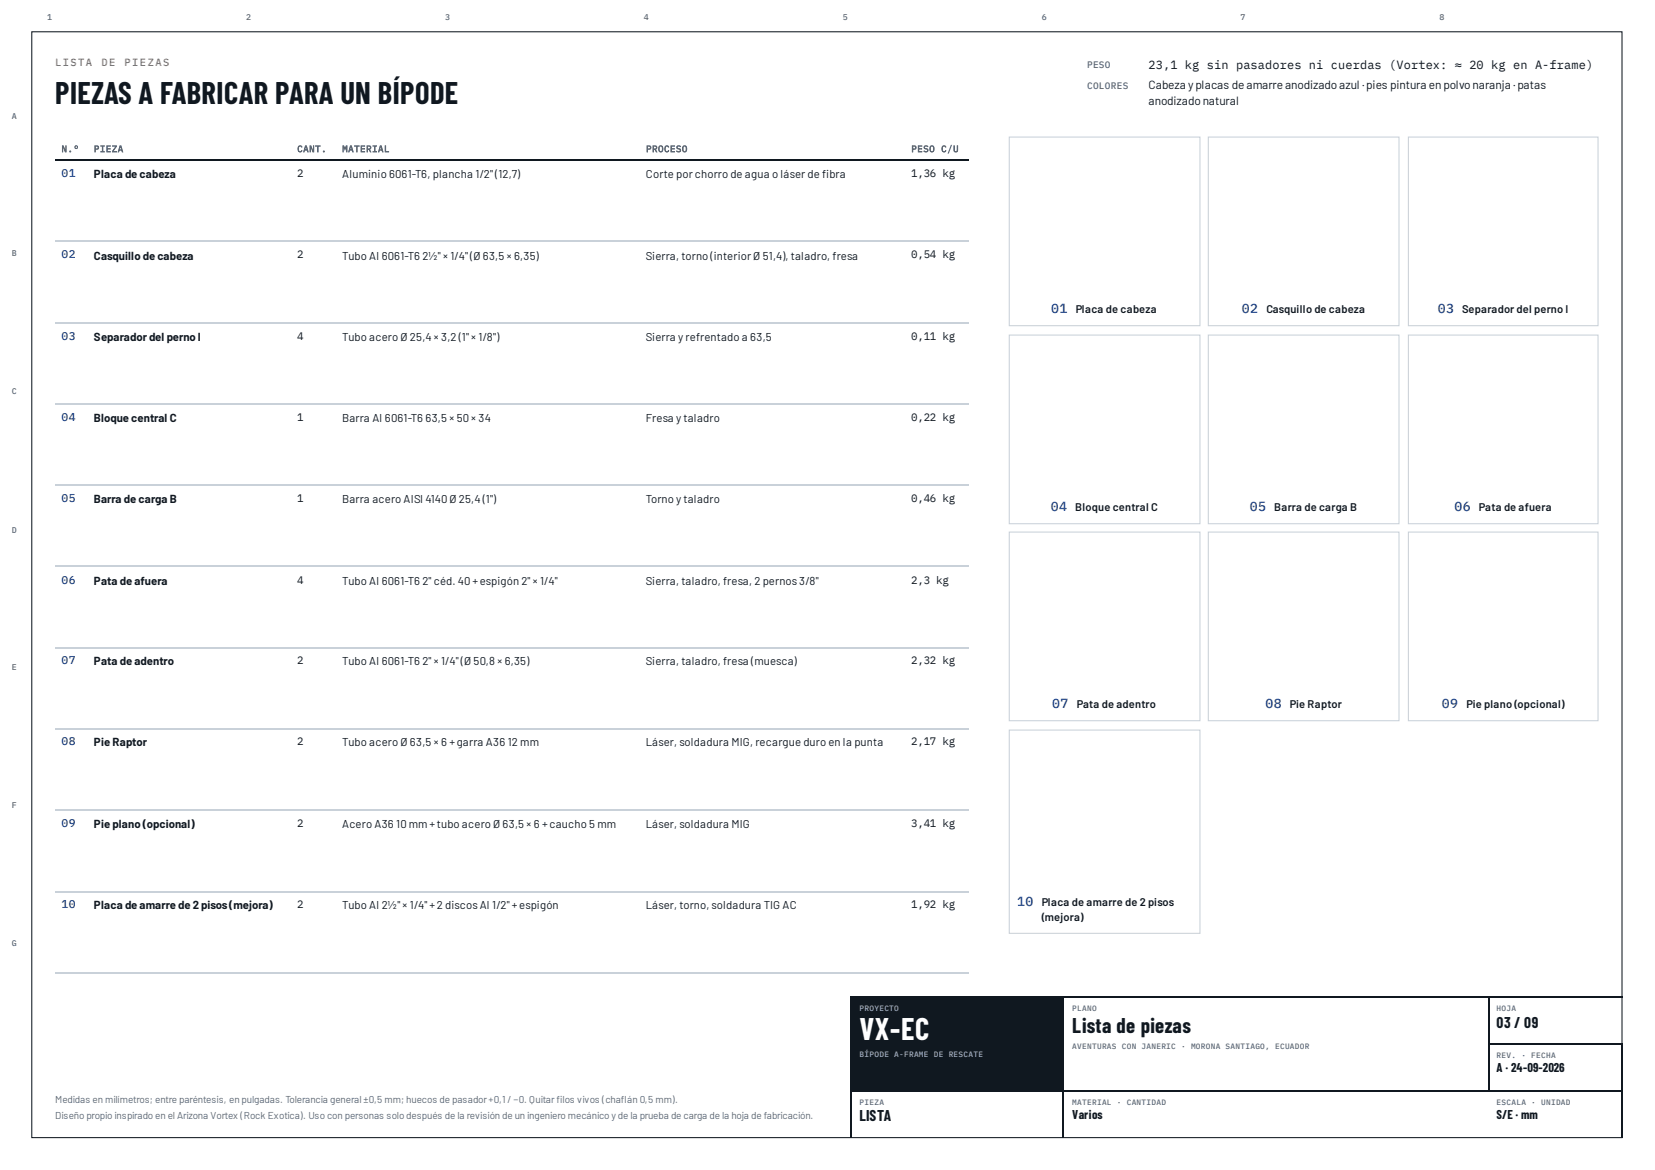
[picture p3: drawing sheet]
<svg xmlns="http://www.w3.org/2000/svg" width="420mm" height="297mm" viewBox="0 0 420 297" stroke-linecap="round" stroke-linejoin="round" font-family="sans-serif">
<defs><g id="words">
<text font-size="7.8" fill="#101820" x="14" y="26.5">PIEZAS A FABRICAR PARA UN BÍPODE</text>
<text font-size="7.8" fill="#fff" x="218.3" y="264.1">VX-EC</text>
<text font-size="5.3" fill="#101820" x="272.3" y="262.2">Lista de piezas</text>
<g font-size="3.9" fill="#101820">
<text x="380" y="260.9">03 / 09</text>
<text x="218.3" y="284.7">LISTA</text>
</g>
<g font-size="3.3" fill="#1646a8">
<text x="266.9" y="79.4">01</text>
<text x="315.3" y="79.4">02</text>
<text x="365.1" y="79.4">03</text>
<text x="266.8" y="129.6">04</text>
<text x="317.3" y="129.6">05</text>
<text x="369.3" y="129.6">06</text>
<text x="267.2" y="179.7">07</text>
<text x="321.3" y="179.7">08</text>
<text x="366.1" y="179.7">09</text>
<text x="258.3" y="229.9">10</text>
</g>
<g font-size="3.2" fill="#101820">
<text x="380" y="272.3">A · 24-09-2026</text>
<text x="272.3" y="284.2">Varios</text>
<text x="380" y="284.2">S/E · mm</text>
</g>
<g font-size="3" fill="#101820">
<text x="291.6" y="17.5">23,1 kg sin pasadores ni cuerdas (Vortex: ≈ 20 kg en A-frame)</text>
<text x="291.6" y="22.5">Cabeza yplacas deamarreanodizadoazul ·pies pintura enpolvonaranja ·patas</text>
<text x="291.6" y="26.7">anodizadonatural</text>
</g>
<g font-size="2.9" fill="#1646a8">
<text x="15.6" y="45">01</text>
<text x="15.6" y="65.6">02</text>
<text x="15.6" y="86.3">03</text>
<text x="15.6" y="106.9">04</text>
<text x="15.6" y="127.5">05</text>
<text x="15.6" y="148.2">06</text>
<text x="15.6" y="168.5">07</text>
<text x="15.6" y="189.2">08</text>
<text x="15.6" y="209.8">09</text>
<text x="15.6" y="230.5">10</text>
</g>
<g font-size="2.9" fill="#101820">
<text x="23.8" y="45.2">Placa de cabeza</text>
<text x="86.9" y="45.2">Aluminio 6061-T6, plancha 1/2&quot; (12,7)</text>
<text x="164" y="45.2">Corte por chorro de agua o láser de fbra</text>
<text x="208.7" y="45.2">i</text>
<text x="23.8" y="65.9">Casquillo de cabeza</text>
<text x="86.9" y="65.9">Tubo Al 6061-T6</text>
<text x="107.2" y="65.9">2½&quot; × 1/4&quot; (Ø 63,5 × 6,35)</text>
<text x="164" y="65.9">Sierra, torno (interior Ø 51,4), taladro, fresa</text>
<text x="23.8" y="86.5">Separadordel perno I</text>
<text x="86.9" y="86.5">Tubo acero Ø 25,4 × 3,2 (1&quot; × 1/8&quot;)</text>
<text x="164" y="86.5">Sierra y refrentado a 63,5</text>
<text x="23.8" y="107.2">Bloque central C</text>
<text x="86.9" y="107.2">Barra Al 6061-T6</text>
<text x="108" y="107.2">63,5 × 50× 34</text>
<text x="164" y="107.2">Fresa y taladro</text>
<text x="23.8" y="127.8">Barra de carga B</text>
<text x="86.9" y="127.8">Barra acero AISI 4140Ø 25,4 (1&quot;)</text>
<text x="164" y="127.8">Torno y taladro</text>
<text x="23.8" y="148.4">Pata de afuera</text>
<text x="86.9" y="148.4">Tubo Al 6061-T6</text>
<text x="107.2" y="148.4">2&quot; céd. 40+espigón 2&quot; × 1/4&quot;</text>
<text x="164" y="148.4">Sierra, taladro, fresa, 2 pernos3/8&quot;</text>
<text x="23.8" y="168.8">Pata de adentro</text>
<text x="86.9" y="168.8">Tubo Al 6061-T6</text>
<text x="107.2" y="168.8">2&quot; × 1/4&quot; (Ø 50,8 × 6,35)</text>
<text x="164" y="168.8">Sierra, taladro, fresa (muesca)</text>
<text x="23.8" y="189.4">Pie Raptor</text>
<text x="86.9" y="189.4">Tubo acero Ø 63,5 × 6 +garra A36</text>
<text x="128.9" y="189.4">12 mm</text>
<text x="164" y="189.4">Láser, soldadura MIG, recargue duro en la punta</text>
<text x="23.8" y="210.1">Pie plano (opcional)</text>
<text x="86.9" y="210.1">Acero A36</text>
<text x="100.6" y="210.1">10mm +tubo acero Ø 63,5 × 6 +caucho 5 mm</text>
<text x="164" y="210.1">Láser, soldadura MIG</text>
<text x="23.8" y="230.7">Placa de amarre de 2 pisos(mejora)</text>
<text x="86.9" y="230.7">Tubo Al 2½&quot; × 1/4&quot; +2 discosAl 1/2&quot; +espigón</text>
<text x="164" y="230.7">Láser, torno, soldadura TIG AC</text>
</g>
<g font-size="2.8" fill="#101820">
<text x="75.4" y="45">2</text>
<text x="231.4" y="45">1,36 kg</text>
<text x="75.4" y="65.6">2</text>
<text x="231.4" y="65.6">0,54 kg</text>
<text x="273.1" y="79.4">Placa de cabeza</text>
<text x="321.5" y="79.4">Casquillo de cabeza</text>
<text x="371.3" y="79.4">Separador del perno I</text>
<text x="75.4" y="86.3">4</text>
<text x="231.4" y="86.3">0,11 kg</text>
<text x="75.4" y="106.9">1</text>
<text x="231.4" y="106.9">0,22 kg</text>
<text x="75.4" y="127.5">1</text>
<text x="231.4" y="127.5">0,46 kg</text>
<text x="273" y="129.6">Bloque central C</text>
<text x="323.5" y="129.6">Barra de carga B</text>
<text x="375.5" y="129.6">Pata de afuera</text>
<text x="75.4" y="148.2">4</text>
<text x="231.4" y="148.2">2,3 kg</text>
<text x="75.4" y="168.5">2</text>
<text x="231.4" y="168.5">2,32 kg</text>
<text x="273.4" y="179.7">Pata de adentro</text>
<text x="327.5" y="179.7">Pie Raptor</text>
<text x="372.3" y="179.7">Pie plano (opcional)</text>
<text x="75.4" y="189.2">2</text>
<text x="231.4" y="189.2">2,17 kg</text>
<text x="75.4" y="209.8">2</text>
<text x="231.4" y="209.8">3,41 kg</text>
<text x="75.4" y="230.5">2</text>
<text x="231.4" y="230.5">1,92 kg</text>
<text x="264.5" y="229.9">Placa de amarre de 2 pisos</text>
<text x="264.5" y="233.9">(mejora)</text>
</g>
<g font-size="2.6" fill="#e0621b">
<text x="14" y="16.7">LISTA</text>
<text x="25.7" y="16.7">DE</text>
<text x="31.6" y="16.7">PIEZAS</text>
</g>
<g font-size="2.5" fill="#5b6875">
<text x="14" y="279.9">Medidas en milímetros; entre paréntesis, en pulgadas. Tolerancia general ±0,5 mm; huecos de pasador+0,1 / −0. Quitarflos vivos (chafán 0,5 mm).</text>
<text x="141.3" y="279.9">i</text>
<text x="157.7" y="279.9">l</text>
<text x="14" y="284.2">Diseño propio inspirado en el Arizona Vortex (Rock Exotica). Uso con personas solo después de la revisión de un ingeniero mecánico yde la prueba de carga de la hoja de fabricación.</text>
</g>
<g font-size="2.4" fill="#5b6875">
<text x="276" y="17.2">PESO</text>
<text x="276" y="22.5">COLORES</text>
<text x="15.6" y="38.6">N.º</text>
<text x="23.8" y="38.6">PIEZA</text>
<text x="75.4" y="38.6">CANT.</text>
<text x="86.9" y="38.6">MATERIAL</text>
<text x="164" y="38.6">PROCESO</text>
<text x="231.4" y="38.6">PESO C/U</text>
</g>
<g font-size="2.1" fill="#5b6875">
<text x="12" y="5">1</text>
<text x="62.5" y="5">2</text>
<text x="113" y="5">3</text>
<text x="163.5" y="5">4</text>
<text x="214" y="5">5</text>
<text x="264.5" y="5">6</text>
<text x="315" y="5">7</text>
<text x="365.5" y="5">8</text>
<text x="3" y="30.2">A</text>
<text x="3" y="65.1">B</text>
<text x="3" y="100">C</text>
<text x="3" y="135.2">D</text>
<text x="3" y="170.1">E</text>
<text x="3" y="205.1">F</text>
<text x="3" y="240.2">G</text>
</g>
<g font-size="2" fill="#9fb0c1">
<text x="218.3" y="256.6">PROYECTO</text>
<text x="218.3" y="268.3">BÍPODE A-FRAME DE RESCATE</text>
</g>
<g font-size="2" fill="#5b6875">
<text x="272.3" y="256.6">PLANO</text>
<text x="380" y="256.6">HOJA</text>
<text x="272.3" y="266.2">AVENTURAS CON JANERIC · MORONA SANTIAGO, ECUADOR</text>
<text x="380" y="268.6">REV. · FECHA</text>
<text x="218.3" y="280.5">PIEZA</text>
<text x="272.3" y="280.5">MATERIAL · CANTIDAD</text>
<text x="380" y="280.5">ESCALA · UNIDAD</text>
</g>
</g></defs>
<path d="M8.1 8.1h403.7v280.7h-403.7zM14 40.6h232.1M215.9 253.1h196.1M216 252.9v36" fill="none" stroke="#101820" stroke-width=".26"/>
<g fill="none" stroke="#c9d1d9" stroke-width=".26">
<path d="M256.2 34.8h48.5v47.9h-48.5zM306.8 34.8h48.4v47.9h-48.4zM357.6 34.8h48.1v47.9h-48.1zM14 61.3h232.1M14 81.9h232.1M256.2 85.1h48.5v47.9h-48.5zM306.8 85.1h48.4v47.9h-48.4zM357.6 85.1h48.1v47.9h-48.1zM14 102.5h232.1M14 123.2h232.1M256.2 135.1h48.5v47.9h-48.5zM306.8 135.1h48.4v47.9h-48.4z"/>
<path d="M357.6 135.1h48.1v47.9h-48.1zM14 143.8h232.1M14 164.4h232.1M14 185.1h232.1M256.2 185.3h48.5v51.6h-48.5zM14 205.7h232.1M14 226.4h232.1M14 247h232.1"/>
</g>
<path d="M216.2 253.2h53.9v23.8h-53.9z" fill="#101820"/>
<path d="M270 253.2v35.7M378 253.2v23.8M216.2 276.9h195.8M378.1 265h33.9M411.8 265.1v23.8" fill="none" stroke="#101820" stroke-width=".26"/>
<use href="#words"/>
</svg>
